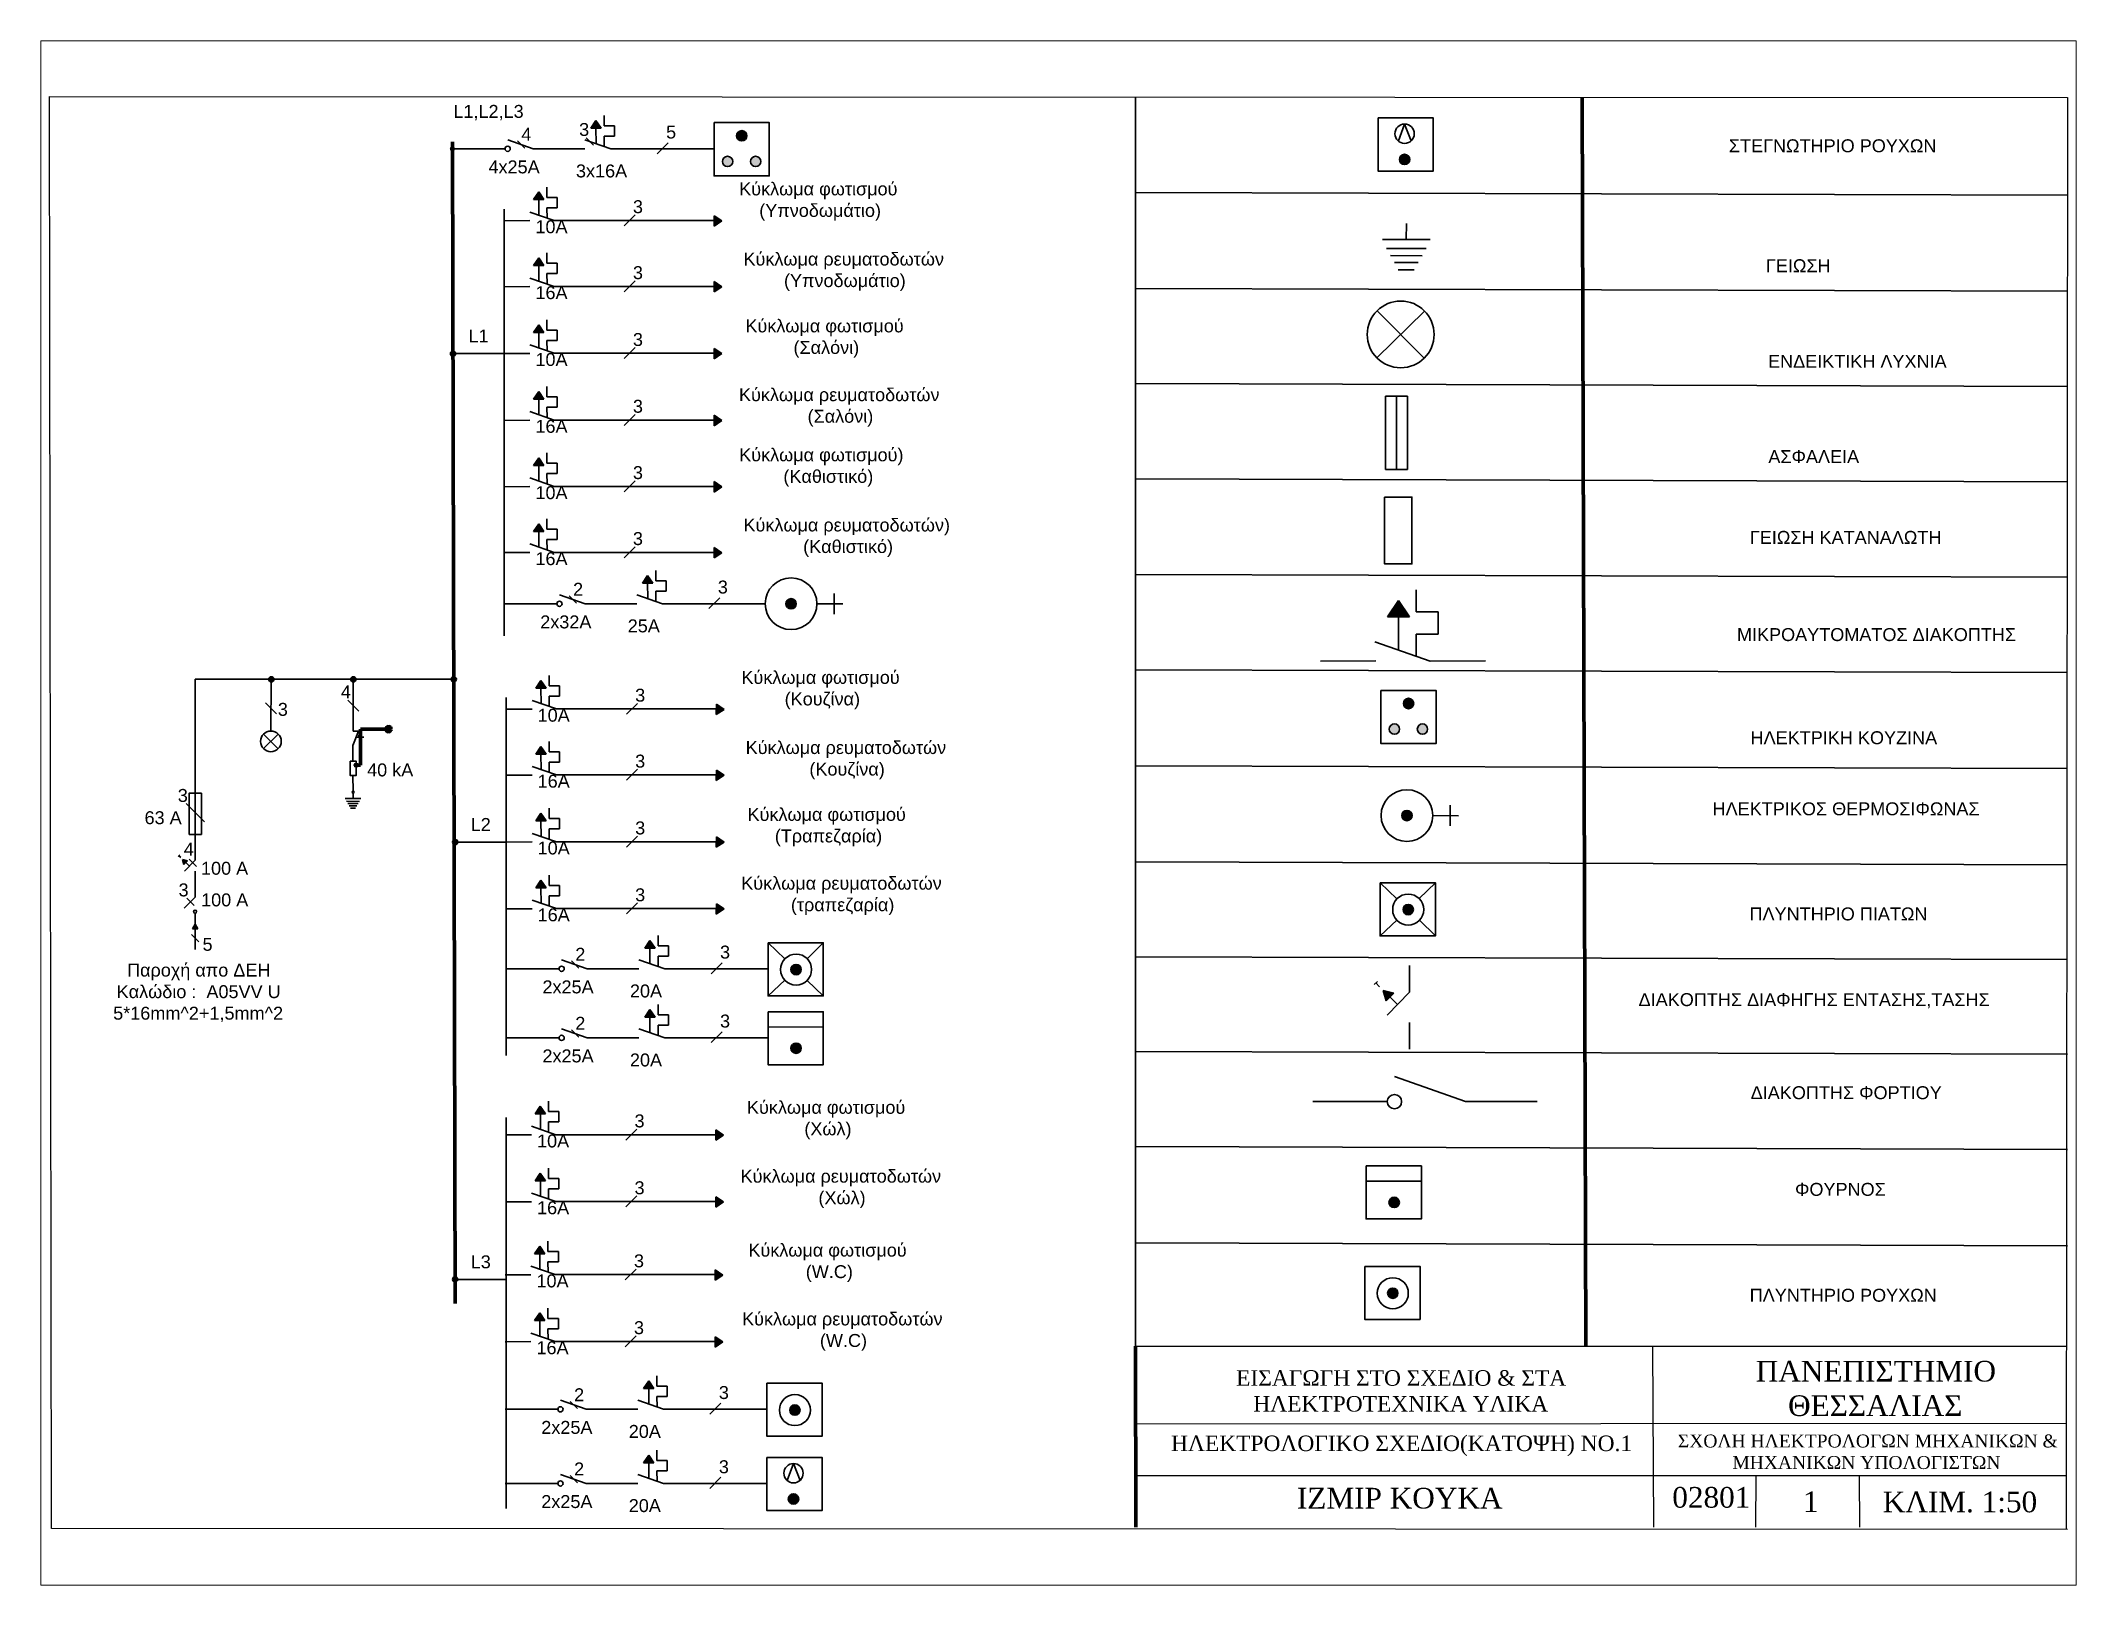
# Paper-space layout 'Layout2' of a CAD drawing. Header units: millimetres. Extents: x 26 to 231, y 20 to 176.
# The model-space entities are those that its viewports show. They can reach past a viewport. Long polylines and large blocks are cut down to what shows.
import ezdxf

# ---------------------------------------------------------------- set-up
doc = ezdxf.new("R2010")
doc.units = ezdxf.units.MM
doc.linetypes.add('HIDDEN2', pattern=[4.7625, 3.175, -1.5875])
doc.layers.add('fotistika kuzinas', color=250, linetype='Continuous', lineweight=35)
doc.layers.add('paroxh', color=7, linetype='Continuous')
doc.styles.get("Standard").update_dxf_attribs({"font": 'arial.ttf'})
pattern_1 = [(0, (0, 21.232), (0, 6.985), [5.08, -1.905]), (90, (0, 21.232), (-6.985, 4e-16), [5.08, -1.905])]
pattern_2 = [(0, (0, 0), (0, 6.985), [5.08, -1.905]), (90, (0, 0), (-6.985, 4e-16), [5.08, -1.905])]

psp = doc.layouts.new('Layout2')

msp = doc.modelspace()

# ---------------------------------------------------------------- texts
at = {"attachment_point": 1}
for s, width, heights, insert, char_height in [('\\pi14.78774;{\\fTimes New Roman|b0|i0|c161|p18;ΕΙΣΑΓΩΓΗ ΣΤΟ ΣΧΕΔΙΟ & ΣΤΑ\\P\\pi18.11001;ΗΛΕΚΤΡΟΤΕΧΝΙΚΑ ΥΛΙΚΑ}', 91.8531, [14.79], (234.37, 40.82), 3), ('\\pi17.0442,t201.0442;{\\fTimes New Roman|b0|i0|c161|p18;ΠΑΝΕΠΙΣΤΗΜΙΟ \\P\\pi23.29511,t207.29511;ΘΕΣΣΑΛΙΑΣ}', 79.1843, [13.65], (332.63, 42.63), 4), ('\\pi2.36753;{\\fTimes New Roman|b0|i0|c161|p18;ΗΛΕΚΤΡΟΛΟΓΙΚΟ ΣΧΕΔΙΟ(ΚΑΤΟΨΗ) ΝΟ.1}', 91.309, [0], (234.2, 28.18), 3), ('\\pi2.53899;{\\fTimes New Roman|b0|i0|c161|p18;ΣΧΟΛΗ ΗΛΕΚΤΡΟΛΟΓΩΝ ΜΗΧΑΝΙΚΩΝ &\\P\\pi13.08423;ΜΗΧΑΝΙΚΩΝ ΥΠΟΛΟΓΙΣΤΩΝ}', 76.7434, [0], (332.07, 28.38), 2.5), ('\\pi28.09429;{\\fTimes New Roman|b0|i0|c161|p18;ΙΖΜΙΡ ΚΟΥΚΑ}', 94.8562, [0], (232.82, 18.07), 4), ('\\pi2.97843;{\\fTimes New Roman|b0|i0|c0|p18;02801}', 19.7882, [0], (330.55, 18.23), 4), ('\\pi9.25605;{\\fTimes New Roman|b0|i0|c0|p18;1}', 20.0521, [0], (349.56, 17.39), 4), ('\\pi4.21451;{\\fTimes New Roman|b0|i0|c161|p18;ΚΛΙΜ. 1\\fTimes New Roman|b0|i0|c0|p18;:50}', 37.3403, [0], (370.01, 17.34), 4)]:
    msp.add_mtext_dynamic_manual_height_columns(s, width=width, gutter_width=12.5, heights=heights, dxfattribs=dict(at, insert=insert, char_height=char_height))
at = {"layer": 'paroxh', "color": 18, "linetype": 'Continuous', "lineweight": 35, "true_color": 0x000000, "char_height": 2.5, "attachment_point": 1}
for s, width, insert in [('L1,L2,L3', 9.5969, (97.75, 285.56)), ('4', 3.4136, (110.89, 281.13)), ('3', 2.0432, (122.07, 282.06)), ('5', 11.3451, (138.89, 281.56)), ('4x25A', 8.0836, (104.54, 274.82)), ('3x16A', 12.4244, (121.46, 274.04)), ('Κύκλωμα φωτισμού\\P\\pi3.88443;(Υπνοδωμάτιο)', 30.9851, (153.03, 270.57)), ('3', 4.5268, (132.48, 267.13)), ('10A', 2.2476, (113.62, 263.25)), ('Κύκλωμα ρευματοδωτών\\P\\pi7.83842;(Υπνοδωμάτιο)', 38.8931, (153.86, 257)), ('3', 4.5268, (132.48, 254.37)), ('16A', 2.2476, (113.62, 250.5)), ('Κύκλωμα φωτισμού\\P\\pi9.30394;(Σαλόνι)', 30.9851, (154.23, 244.07)), ('L1', 4.3685, (100.67, 242.11)), ('3', 4.5268, (132.48, 241.44)), ('10A', 2.2476, (113.62, 237.57)), ('3', 4.5268, (132.48, 228.52)), ('Κύκλωμα ρευματοδωτών\\P\\pi13.25793;(Σαλόνι)', 38.8931, (153, 230.76)), ('16A', 2.2476, (113.62, 224.64)), ('Κύκλωμα φωτισμού)\\P\\pi8.54979;(Καθιστικό)', 34.1545, (153.03, 219.13)), ('3', 4.5268, (132.48, 215.69)), ('10A', 2.2476, (113.62, 211.81)), ('Κύκλωμα ρευματοδωτών)\\P\\pi11.54462;(Καθιστικό)', 40.1441, (153.86, 205.56)), ('3', 4.5268, (132.48, 202.93)), ('16A', 2.2476, (113.62, 199.05)), ('2', 3.4136, (120.9, 193.12)), ('3', 11.3451, (148.9, 193.56)), ('2x32A', 8.0836, (114.55, 186.81)), ('25A', 12.4244, (131.47, 186.04)), ('4', 4.2736, (75.99, 173.29)), ('Κύκλωμα φωτισμού\\P\\pi8.36687;(Κουζίνα)', 30.9851, (153.46, 176.08)), ('3', 6.3236, (63.79, 169.9)), ('3', 4.5268, (132.91, 172.64)), ('10A', 2.2476, (114.04, 168.76)), ('Κύκλωμα ρευματοδωτών\\P\\pi12.32086;(Κουζίνα)', 38.8931, (154.29, 162.51)), ('40 kA', 9.4661, (81.06, 158.18)), ('3', 4.5268, (132.91, 159.89)), ('16A', 2.2476, (114.04, 156.01)), ('3', 1.7779, (44.44, 153.25)), ('Κύκλωμα φωτισμού\\P\\pi5.27512;(Τραπεζαρία)', 30.9851, (154.65, 149.58)), ('63 A', 7.7376, (38.01, 148.94)), ('L2', 4.3685, (101.1, 147.63)), ('3', 4.5268, (132.91, 146.96)), ('4', 1.2225, (45.59, 142.84)), ('10A', 2.2476, (114.04, 143.08)), ('100 A', 10.8119, (48.93, 139.16)), ('3', 3.4885, (44.59, 134.97)), ('3', 4.5268, (132.91, 134.03)), ('Κύκλωμα ρευματοδωτών\\P\\pi9.60598;(τραπεζαρία)', 38.8931, (153.43, 136.27)), ('100 A', 10.8119, (48.95, 133.04)), ('16A', 2.2476, (114.04, 130.15)), ('5', 4.2783, (49.23, 124.45)), ('2', 3.4136, (121.33, 122.52)), ('3', 11.3451, (149.33, 122.95)), ('\\pi8.56178;Παροχή απο ΔΕΗ\\P\\pi6.55547;Καλώδιο :  A05VV U\\P\\pi5.87675;5*16mm^ 2+1,5mm^ 2', 44.3047, (26.06, 119.46)), ('2x25A', 8.0836, (114.98, 116.21)), ('20A', 12.4244, (131.9, 115.43)), ('2', 3.4136, (121.33, 109.17)), ('3', 11.3451, (149.33, 109.61)), ('2x25A', 8.0836, (114.98, 102.86)), ('20A', 12.4244, (131.9, 102.08)), ('Κύκλωμα φωτισμού\\P\\pi11.09709;(Χώλ)', 30.9851, (154.54, 92.92)), ('3', 4.5268, (132.79, 90.29)), ('10A', 2.2476, (113.93, 86.41)), ('Κύκλωμα ρευματοδωτών\\P\\pi15.05107;(Χώλ)', 38.8931, (153.31, 79.6)), ('3', 4.5268, (132.79, 77.36)), ('16A', 2.2476, (113.93, 73.49)), ('L3', 4.3685, (101.1, 63.03)), ('3', 4.5268, (132.68, 63.22)), ('Κύκλωμα φωτισμού\\P\\pi11.10391;(W.C)', 30.9851, (154.81, 65.3)), ('10A', 2.2476, (113.82, 59.34)), ('Κύκλωμα ρευματοδωτών\\P\\pi15.05789;(W.C)', 38.8931, (153.59, 51.99)), ('3', 4.5268, (132.68, 50.3)), ('16A', 2.2476, (113.82, 46.42)), ('2', 3.4136, (121.1, 37.32)), ('3', 11.3451, (149.1, 37.75)), ('2x25A', 8.0836, (114.75, 31.01)), ('20A', 12.4244, (131.67, 30.23)), ('2', 3.4136, (121.1, 22.97)), ('3', 11.3451, (149.1, 23.4)), ('2x25A', 8.0836, (114.75, 16.66)), ('20A', 12.4244, (131.67, 15.88))]:
    msp.add_mtext_dynamic_manual_height_columns(s, width=width, gutter_width=12.5, heights=[0], dxfattribs=dict(at, insert=insert))
at = {"layer": 'paroxh', "linetype": 'Continuous', "lineweight": 70, "char_height": 2.5, "attachment_point": 1}
for s, width, insert in [('ΣΤΕΓΝΩΤΗΡΙΟ ΡΟΥΧΩΝ', 74.8253, (344.47, 278.91)), ('ΦΟΥΡΝΟΣ', 54.1313, (357.27, 77.05)), ('ΠΛΥΝΤΗΡΙΟ ΡΟΥΧΩΝ', 69.0921, (348.5, 56.57))]:
    msp.add_mtext_dynamic_manual_height_columns(s, width=width, gutter_width=12.5, heights=[0], dxfattribs=dict(at, insert=insert))
at = {"layer": 'paroxh', "linetype": 'Continuous', "lineweight": 35, "char_height": 2.5, "attachment_point": 1}
for s, width, insert in [('ΓΕΙΩΣΗ', 58.3134, (351.64, 255.71)), ('ΕΝΔΕΙΚΤΙΚΗ ΛΥΧΝΙΑ', 38.0157, (352.05, 237.22)), ('ΑΣΦΑΛΕΙΑ', 34.1227, (352.11, 218.79))]:
    msp.add_mtext_dynamic_manual_height_columns(s, width=width, gutter_width=12.5, heights=[0], dxfattribs=dict(at, insert=insert))
at = {"layer": 'paroxh', "color": 1, "linetype": 'Continuous', "lineweight": 70, "char_height": 2.5, "attachment_point": 1}
for s, width, insert in [('{\\C256;ΓEIΩΣΗ ΚΑΤΑΝΑΛΩΤΗ}', 38.3756, (348.53, 203.16)), ('{\\C256;ΜΙΚΡΟΑΥΤΟΜΑΤΟΣ ΔΙΑΚΟΠΤΗΣ}', 55.3349, (346.04, 184.36)), ('{\\C256;ΗΛΕΚΤΡΙΚΗ ΚΟΥΖΙΝΑ}', 52.8031, (348.67, 164.41)), ('{\\C256;ΗΛΕΚΤΡΙΚΟΣ ΘΕΡΜΟΣΙΦΩΝΑΣ}', 57.9535, (341.32, 150.66)), ('{\\C256;ΠΛΥΝΤΗΡΙΟ ΠΙΑΤΩΝ}', 49.628, (348.46, 130.33)), ('{\\C256;ΔΙΑΚΟΠΤΗΣ ΔΙΑΦΗΓΗΣ ΕΝΤΑΣΗΣ,ΤΑΣΗΣ}', 70.3775, (327.01, 113.75)), ('{\\C256;ΔΙΑΚΟΠΤΗΣ ΦΟΡΤΙΟΥ}', 68.7726, (348.69, 95.75))]:
    msp.add_mtext_dynamic_manual_height_columns(s, width=width, gutter_width=12.5, heights=[0], dxfattribs=dict(at, insert=insert))

# ---------------------------------------------------------------- hatches: boundary and pattern name
at = {"layer": 'fotistika kuzinas', "linetype": 'Continuous', "lineweight": 35, "true_color": 0x000000}
h = msp.add_hatch(dxfattribs=at)
h.set_pattern_fill('ANGLE', color=18)
h.set_pattern_definition([(0, (30.014, 10.761), (0, 6.985), [5.08, -1.905]), (90, (30.014, 10.761), (-6.985, 4e-16), [5.08, -1.905])])
h.paths.add_polyline_path([(245.51, 254.87, 0.414214), (245.01, 254.37, 0.414214), (245.51, 253.87)])
h.paths.add_polyline_path([(245.51, 254.87), (245.51, 254.37), (246.01, 254.37, 0.414214)])
h.paths.add_polyline_path([(246.01, 254.37), (245.51, 254.37), (245.51, 253.87, 0.414214)])
h = msp.add_hatch(dxfattribs=at)
h.set_pattern_fill('ANGLE', color=18)
h.set_pattern_definition(pattern_2)
h.paths.add_polyline_path([(245.01, 254.37), (246.01, 254.37, 1)])
h.paths.add_polyline_path([(245.51, 254.37), (245.01, 254.37, 0.414214), (245.51, 253.87)])
h.paths.add_polyline_path([(246.01, 254.37), (245.51, 254.37), (245.51, 253.87, 0.414214)])
h = msp.add_hatch(dxfattribs=at)
h.set_pattern_fill('ANGLE', color=18)
h.set_pattern_definition([(0, (63.7745, 2.689), (0, 6.985), [5.08, -1.905]), (90, (63.7745, 2.689), (-6.985, 4e-16), [5.08, -1.905])])
h.paths.add_polyline_path([(279.27, 246.8, 0.414214), (278.77, 246.3, 0.414214), (279.27, 245.8)])
h.paths.add_polyline_path([(279.27, 246.8), (279.27, 246.3), (279.77, 246.3, 0.414214)])
h.paths.add_polyline_path([(279.77, 246.3), (279.27, 246.3), (279.27, 245.8, 0.414214)])
h = msp.add_hatch(dxfattribs=at)
h.set_pattern_fill('ANGLE', color=18)
h.set_pattern_definition(pattern_1)
h.paths.add_polyline_path([(216, 243.61), (215.5, 243.61), (215.5, 244.11, 0.414214), (215, 243.61, 1)])
h.paths.add_polyline_path([(215.5, 244.11), (215.5, 243.61), (216, 243.61, 0.414214)], flags=17)
h = msp.add_hatch(dxfattribs=at)
h.set_pattern_fill('ANGLE', color=18)
h.set_pattern_definition(pattern_1)
h.paths.add_polyline_path([(216, 243.61), (215.5, 243.61), (215.5, 244.11, 0.414214), (215, 243.61, 1)])
h.paths.add_polyline_path([(215.5, 244.11), (215.5, 243.61), (216, 243.61, 0.414214)], flags=17)
h = msp.add_hatch(dxfattribs=at)
h.set_pattern_fill('ANGLE', color=18)
h.set_pattern_definition(pattern_2)
h.paths.add_polyline_path([(215.5, 244.11, 0.414214), (215, 243.61, 0.414214), (215.5, 243.11)])
h.paths.add_polyline_path([(215.5, 244.11), (215.5, 243.61), (216, 243.61, 0.414214)])
h.paths.add_polyline_path([(216, 243.61), (215.5, 243.61), (215.5, 243.11, 0.414214)])
h = msp.add_hatch(dxfattribs=at)
h.set_pattern_fill('ANGLE', color=18)
h.set_pattern_definition([(0, (63.7745, -8.844), (0, 6.985), [5.08, -1.905]), (90, (63.7745, -8.844), (-6.985, 4e-16), [5.08, -1.905])])
h.paths.add_polyline_path([(279.27, 235.26, 0.414214), (278.77, 234.76, 0.414214), (279.27, 234.26)])
h.paths.add_polyline_path([(279.27, 235.26), (279.27, 234.76), (279.77, 234.76, 0.414214)])
h.paths.add_polyline_path([(279.77, 234.76), (279.27, 234.76), (279.27, 234.26, 0.414214)])
h = msp.add_hatch(dxfattribs=at)
h.set_pattern_fill('ANGLE', color=18)
h.set_pattern_definition([(0, (63.7745, -20.9464), (0, 6.985), [5.08, -1.905]), (90, (63.7745, -20.9464), (-6.985, 4e-16), [5.08, -1.905])])
h.paths.add_polyline_path([(279.27, 223.16, 0.414214), (278.77, 222.66, 0.414214), (279.27, 222.16)])
h.paths.add_polyline_path([(279.27, 223.16), (279.27, 222.66), (279.77, 222.66, 0.414214)])
h.paths.add_polyline_path([(279.77, 222.66), (279.27, 222.66), (279.27, 222.16, 0.414214)])
h = msp.add_hatch(dxfattribs=at)
h.set_pattern_fill('ANGLE', color=18)
h.set_pattern_definition([(0, (22.4925, -39.87), (0, 6.985), [5.08, -1.905]), (90, (22.4925, -39.87), (-6.985, 4e-16), [5.08, -1.905])])
h.paths.add_polyline_path([(237.99, 204.24, 0.414214), (237.49, 203.74, 0.414214), (237.99, 203.24)])
h.paths.add_polyline_path([(237.99, 204.24), (237.99, 203.74), (238.49, 203.74, 0.414214)])
h.paths.add_polyline_path([(238.49, 203.74), (237.99, 203.74), (237.99, 203.24, 0.414214)])
h = msp.add_hatch(dxfattribs=at)
h.set_pattern_fill('ANGLE', color=18)
h.set_pattern_definition([(0, (35.024, -39.87), (0, 6.985), [5.08, -1.905]), (90, (35.024, -39.87), (-6.985, 4e-16), [5.08, -1.905])])
h.paths.add_polyline_path([(250.52, 204.24, 0.414214), (250.02, 203.74, 0.414214), (250.52, 203.24)])
h.paths.add_polyline_path([(250.52, 204.24), (250.52, 203.74), (251.02, 203.74, 0.414214)])
h.paths.add_polyline_path([(251.02, 203.74), (250.52, 203.74), (250.52, 203.24, 0.414214)])
h = msp.add_hatch(dxfattribs=at)
h.set_pattern_fill('ANGLE', color=18)
h.set_pattern_definition([(0, (54.103, -39.87), (0, 6.985), [5.08, -1.905]), (90, (54.103, -39.87), (-6.985, 4e-16), [5.08, -1.905])])
h.paths.add_polyline_path([(269.6, 204.24, 0.414214), (269.1, 203.74, 0.414214), (269.6, 203.24)])
h.paths.add_polyline_path([(269.6, 204.24), (269.6, 203.74), (270.1, 203.74, 0.414214)])
h.paths.add_polyline_path([(270.1, 203.74), (269.6, 203.74), (269.6, 203.24, 0.414214)])
at = {"layer": 'paroxh', "linetype": 'Continuous', "lineweight": 35, "true_color": 0x000000}
h = msp.add_hatch(color=18, dxfattribs=at)
h.dxf.hatch_style = 1
h.paths.add_polyline_path([(125.32, 282.55), (124.32, 281.07), (126.32, 281.07)])
h = msp.add_hatch(color=18, dxfattribs=at)
h.dxf.hatch_style = 1
h.paths.add_polyline_path([(152.52, 279.59, 1), (154.52, 279.59, 1)])
h = msp.add_hatch(color=18, dxfattribs=at)
h.dxf.hatch_style = 1
h.paths.add_polyline_path([(97.55, 277.57, 0.413117), (97.05, 277.07), (97.55, 277.07)])
h.paths.add_polyline_path([(97.55, 277.57), (97.55, 277.07), (97.55, 276.57, 0.413128), (98.05, 277.07, 0.4153)])
h.paths.add_polyline_path([(97.55, 277.07), (97.05, 277.07, 0.415311), (97.55, 276.57)])
h = msp.add_hatch(color=18, dxfattribs=at)
h.dxf.hatch_style = 1
h.paths.add_polyline_path([(151.8, 274.63, 1), (149.8, 274.63, 1)])
h.paths.add_polyline_path([(157.22, 274.63, 1), (155.22, 274.63, 1)])
h = msp.add_hatch(color=18, dxfattribs=at)
h.dxf.hatch_style = 1
h.paths.add_polyline_path([(280.75, 275.01, 1), (282.75, 275.01, 1)])
h = msp.add_hatch(dxfattribs=at)
h.set_pattern_fill('ANGLE', color=18)
h.set_pattern_definition([(0, (0.002, 27.302), (0, 6.985), [5.08, -1.905]), (90, (0.002, 27.302), (-6.985, 4e-16), [5.08, -1.905])])
h.paths.add_polyline_path([(206.09, 274.41, 1), (204.09, 274.41, 1)])
h = msp.add_hatch(color=18, dxfattribs=at)
h.dxf.hatch_style = 1
h.paths.add_polyline_path([(114.25, 268.72), (113.26, 267.24), (115.26, 267.24)])
h = msp.add_hatch(color=18, dxfattribs=at)
h.dxf.hatch_style = 1
h.paths.add_polyline_path([(149.67, 263.13), (148.2, 264.13), (148.19, 262.13)])
h = msp.add_hatch(color=18, dxfattribs=at)
h.dxf.hatch_style = 1
h.paths.add_polyline_path([(114.25, 255.97), (113.26, 254.49), (115.26, 254.49)])
h = msp.add_hatch(color=18, dxfattribs=at)
h.dxf.hatch_style = 1
h.paths.add_polyline_path([(149.67, 250.38), (148.2, 251.38), (148.19, 249.38)])
h = msp.add_hatch(color=18, dxfattribs=at)
h.dxf.hatch_style = 1
h.paths.add_polyline_path([(114.25, 243.04), (113.26, 241.56), (115.26, 241.56)])
h = msp.add_hatch(dxfattribs=at)
h.set_pattern_fill('ANGLE', color=18)
h.set_pattern_definition([(0, (-2.723, -4.952), (0, 6.985), [5.08, -1.905]), (90, (-2.723, -4.952), (-6.985, 4e-16), [5.08, -1.905])])
h.paths.add_polyline_path([(203.37, 242.16, 1), (201.37, 242.16, 1)])
h = msp.add_hatch(dxfattribs=at)
h.set_pattern_fill('ANGLE', color=18)
h.set_pattern_definition([(0, (2.6985, -4.952), (0, 6.985), [5.08, -1.905]), (90, (2.6985, -4.952), (-6.985, 4e-16), [5.08, -1.905])])
h.paths.add_polyline_path([(208.79, 242.16, 1), (206.79, 242.16, 1)])
h = msp.add_hatch(color=18, dxfattribs=at)
h.dxf.hatch_style = 1
h.paths.add_polyline_path([(97.67, 237.97, 0.413117), (97.17, 237.47), (97.67, 237.47)])
h.paths.add_polyline_path([(97.67, 237.97), (97.67, 237.47), (97.67, 236.97, 0.413128), (98.17, 237.47, 0.4153)])
h.paths.add_polyline_path([(97.67, 237.47), (97.17, 237.47, 0.415311), (97.67, 236.97)])
h = msp.add_hatch(color=18, dxfattribs=at)
h.dxf.hatch_style = 1
h.paths.add_polyline_path([(149.67, 237.45), (148.2, 238.45), (148.19, 236.45)])
h = msp.add_hatch(color=18, dxfattribs=at)
h.dxf.hatch_style = 1
h.paths.add_polyline_path([(114.25, 230.11), (113.26, 228.63), (115.26, 228.63)])
h = msp.add_hatch(color=18, dxfattribs=at)
h.dxf.hatch_style = 1
h.paths.add_polyline_path([(149.67, 224.52), (148.2, 225.52), (148.19, 223.52)])
h = msp.add_hatch(color=18, dxfattribs=at)
h.dxf.hatch_style = 1
h.paths.add_polyline_path([(114.25, 217.28), (113.26, 215.8), (115.26, 215.8)])
h = msp.add_hatch(color=18, dxfattribs=at)
h.dxf.hatch_style = 1
h.paths.add_polyline_path([(149.67, 211.69), (148.2, 212.69), (148.19, 210.69)])
h = msp.add_hatch(color=18, dxfattribs=at)
h.dxf.hatch_style = 1
h.paths.add_polyline_path([(114.25, 204.53), (113.26, 203.05), (115.26, 203.05)])
h = msp.add_hatch(color=18, dxfattribs=at)
h.dxf.hatch_style = 1
h.paths.add_polyline_path([(149.67, 198.94), (148.2, 199.94), (148.19, 197.94)])
h = msp.add_hatch(color=18, dxfattribs=at)
h.dxf.hatch_style = 1
h.paths.add_polyline_path([(135.33, 194.55), (134.33, 193.07), (136.33, 193.07)])
h = msp.add_hatch(color=18, dxfattribs=at)
h.dxf.hatch_style = 1
h.paths.add_polyline_path([(164.07, 189.07, 1), (162.07, 189.07, 1)])
h = msp.add_hatch(color=18, dxfattribs=at)
h.dxf.hatch_style = 1
h.paths.add_polyline_path([(280.54, 189.73), (278.41, 186.56), (282.7, 186.56)])
h = msp.add_hatch(color=18, dxfattribs=at)
h.dxf.hatch_style = 1
h.paths.add_polyline_path([(62.52, 174.96, 0.413117), (62.03, 174.46), (62.53, 174.46)])
h.paths.add_polyline_path([(62.52, 174.96), (62.53, 174.46), (62.53, 173.96, 0.413128), (63.03, 174.46, 0.4153)])
h.paths.add_polyline_path([(62.53, 174.46), (62.03, 174.46, 0.415311), (62.53, 173.96)])
h = msp.add_hatch(color=18, dxfattribs=at)
h.dxf.hatch_style = 1
h.paths.add_polyline_path([(78.39, 174.96, 0.413117), (77.89, 174.46), (78.39, 174.46)])
h.paths.add_polyline_path([(78.39, 174.96), (78.39, 174.46), (78.39, 173.96, 0.413128), (78.89, 174.46, 0.4153)])
h.paths.add_polyline_path([(78.39, 174.46), (77.89, 174.46, 0.415311), (78.39, 173.96)])
h = msp.add_hatch(color=18, dxfattribs=at)
h.dxf.hatch_style = 1
h.paths.add_polyline_path([(97.82, 174.96, 0.413117), (97.32, 174.46), (97.82, 174.46)])
h.paths.add_polyline_path([(97.82, 174.96), (97.82, 174.46), (97.82, 173.96, 0.413128), (98.32, 174.46, 0.4153)])
h.paths.add_polyline_path([(97.82, 174.46), (97.32, 174.46, 0.415311), (97.82, 173.96)])
h = msp.add_hatch(color=18, dxfattribs=at)
h.dxf.hatch_style = 1
h.paths.add_polyline_path([(114.68, 174.24), (113.69, 172.76), (115.69, 172.76)])
h = msp.add_hatch(color=18, dxfattribs=at)
h.dxf.hatch_style = 1
h.paths.add_polyline_path([(150.1, 168.65), (148.62, 169.65), (148.61, 167.65)])
h = msp.add_hatch(color=18, dxfattribs=at)
h.dxf.hatch_style = 1
h.paths.add_polyline_path([(281.51, 169.78, 1), (283.51, 169.78, 1)])
h = msp.add_hatch(color=18, dxfattribs=at)
h.dxf.hatch_style = 1
h.paths.add_polyline_path([(280.78, 164.83, 1), (278.78, 164.83, 1)])
h.paths.add_polyline_path([(286.2, 164.83, 1), (284.2, 164.83, 1)])
at = {"layer": 'paroxh', "linetype": 'Continuous', "lineweight": 70}
h = msp.add_hatch(color=1, dxfattribs=at)
h.dxf.hatch_style = 1
h.paths.add_polyline_path([(84.71, 164.83, 1), (85.71, 164.83, 1)])
at = {"layer": 'paroxh', "linetype": 'Continuous', "lineweight": 35, "true_color": 0x000000}
h = msp.add_hatch(color=18, dxfattribs=at)
h.dxf.hatch_style = 1
h.paths.add_polyline_path([(114.68, 161.48), (113.69, 160), (115.69, 160)])
at = {"layer": 'paroxh', "linetype": 'Continuous', "lineweight": 70}
h = msp.add_hatch(color=1, dxfattribs=at)
h.dxf.hatch_style = 1
h.paths.add_polyline_path([(78.94, 158.07, 0.414214), (78.73, 157.86, 0.414214), (78.94, 157.65)])
h.paths.add_polyline_path([(79.15, 157.86), (78.94, 157.86), (78.94, 157.65, 0.414214)])
h.paths.add_polyline_path([(78.94, 158.07), (78.94, 157.86), (79.15, 157.86, 0.414214)])
at = {"layer": 'paroxh', "linetype": 'Continuous', "lineweight": 35, "true_color": 0x000000}
h = msp.add_hatch(color=18, dxfattribs=at)
h.dxf.hatch_style = 1
h.paths.add_polyline_path([(150.1, 155.89), (148.62, 156.89), (148.61, 154.89)])
h = msp.add_hatch(color=18, dxfattribs=at)
h.dxf.hatch_style = 1
h.paths.add_polyline_path([(114.68, 148.55), (113.69, 147.07), (115.69, 147.07)])
h = msp.add_hatch(color=18, dxfattribs=at)
h.dxf.hatch_style = 1
h.paths.add_polyline_path([(283.2, 148.11, 1), (281.2, 148.11, 1)])
h = msp.add_hatch(color=18, dxfattribs=at)
h.dxf.hatch_style = 1
h.paths.add_polyline_path([(98.09, 143.48, 0.413117), (97.6, 142.98), (98.1, 142.98)])
h.paths.add_polyline_path([(98.09, 143.48), (98.1, 142.98), (98.1, 142.48, 0.413128), (98.6, 142.98, 0.4153)])
h.paths.add_polyline_path([(98.1, 142.98), (97.6, 142.98, 0.415311), (98.1, 142.48)])
h = msp.add_hatch(color=18, dxfattribs=at)
h.dxf.hatch_style = 1
h.paths.add_polyline_path([(150.1, 142.96), (148.62, 143.96), (148.61, 141.96)])
h = msp.add_hatch(color=18, dxfattribs=at)
h.dxf.hatch_style = 1
h.paths.add_polyline_path([(46.34, 139.37), (45.36, 139.63), (45.63, 138.67)])
h = msp.add_hatch(color=18, dxfattribs=at)
h.dxf.hatch_style = 1
h.paths.add_polyline_path([(114.68, 135.63), (113.69, 134.15), (115.69, 134.15)])
h = msp.add_hatch(color=18, dxfattribs=at)
h.dxf.hatch_style = 1
h.paths.add_polyline_path([(150.1, 130.04), (148.62, 131.04), (148.61, 129.04)])
h = msp.add_hatch(color=18, dxfattribs=at)
h.dxf.hatch_style = 1
h.paths.add_polyline_path([(281.44, 129.92, 1), (283.44, 129.92, 1)])
h = msp.add_hatch(color=18, dxfattribs=at)
h.dxf.hatch_style = 1
h.paths.add_polyline_path([(48.31, 126.21), (47.79, 127.08), (47.31, 126.21)])
h = msp.add_hatch(color=18, dxfattribs=at)
h.dxf.hatch_style = 1
h.paths.add_polyline_path([(135.75, 123.94), (134.76, 122.46), (136.76, 122.46)])
h = msp.add_hatch(color=18, dxfattribs=at)
h.dxf.hatch_style = 1
h.paths.add_polyline_path([(163.04, 118.31, 1), (165.04, 118.31, 1)])
h = msp.add_hatch(color=18, dxfattribs=at)
h.dxf.hatch_style = 1
h.paths.add_polyline_path([(279.64, 113.75), (277.61, 114.28), (278.17, 112.29)])
h = msp.add_hatch(color=18, dxfattribs=at)
h.dxf.hatch_style = 1
h.paths.add_polyline_path([(135.75, 110.6), (134.76, 109.12), (136.76, 109.12)])
h = msp.add_hatch(color=18, dxfattribs=at)
h.dxf.hatch_style = 1
h.paths.add_polyline_path([(163.04, 103.1, 1), (165.04, 103.1, 1)])
h = msp.add_hatch(color=18, dxfattribs=at)
h.dxf.hatch_style = 1
h.paths.add_polyline_path([(114.56, 91.88), (113.57, 90.4), (115.57, 90.4)])
h = msp.add_hatch(color=18, dxfattribs=at)
h.dxf.hatch_style = 1
h.paths.add_polyline_path([(149.98, 86.29), (148.51, 87.29), (148.5, 85.29)])
h = msp.add_hatch(color=18, dxfattribs=at)
h.dxf.hatch_style = 1
h.paths.add_polyline_path([(114.56, 78.96), (113.57, 77.48), (115.57, 77.48)])
h = msp.add_hatch(color=18, dxfattribs=at)
h.dxf.hatch_style = 1
h.paths.add_polyline_path([(149.98, 73.37), (148.51, 74.37), (148.5, 72.37)])
h = msp.add_hatch(color=18, dxfattribs=at)
h.dxf.hatch_style = 1
h.paths.add_polyline_path([(278.73, 73.28, 1), (280.73, 73.28, 1)])
h = msp.add_hatch(color=18, dxfattribs=at)
h.dxf.hatch_style = 1
h.paths.add_polyline_path([(114.45, 64.81), (113.46, 63.33), (115.46, 63.33)])
h = msp.add_hatch(color=18, dxfattribs=at)
h.dxf.hatch_style = 1
h.paths.add_polyline_path([(149.87, 59.22), (148.4, 60.22), (148.39, 58.22)])
h = msp.add_hatch(color=18, dxfattribs=at)
h.dxf.hatch_style = 1
h.paths.add_polyline_path([(98.09, 58.88, 0.413117), (97.59, 58.38), (98.09, 58.38)])
h.paths.add_polyline_path([(98.09, 58.88), (98.09, 58.38), (98.09, 57.88, 0.413128), (98.59, 58.38, 0.4153)])
h.paths.add_polyline_path([(98.09, 58.38), (97.59, 58.38, 0.415311), (98.09, 57.88)])
h = msp.add_hatch(color=18, dxfattribs=at)
h.dxf.hatch_style = 1
h.paths.add_polyline_path([(278.47, 55.71, 1), (280.47, 55.71, 1)])
h = msp.add_hatch(color=18, dxfattribs=at)
h.dxf.hatch_style = 1
h.paths.add_polyline_path([(114.45, 51.89), (113.46, 50.41), (115.46, 50.41)])
h = msp.add_hatch(color=18, dxfattribs=at)
h.dxf.hatch_style = 1
h.paths.add_polyline_path([(149.87, 46.3), (148.4, 47.3), (148.39, 45.3)])
h = msp.add_hatch(color=18, dxfattribs=at)
h.dxf.hatch_style = 1
h.paths.add_polyline_path([(135.53, 38.75), (134.54, 37.27), (136.54, 37.27)])
h = msp.add_hatch(color=18, dxfattribs=at)
h.dxf.hatch_style = 1
h.paths.add_polyline_path([(162.81, 33.11, 1), (164.81, 33.11, 1)])
h = msp.add_hatch(color=18, dxfattribs=at)
h.dxf.hatch_style = 1
h.paths.add_polyline_path([(135.53, 24.39), (134.54, 22.91), (136.54, 22.91)])
h = msp.add_hatch(color=18, dxfattribs=at)
h.dxf.hatch_style = 1
h.paths.add_polyline_path([(162.54, 15.91, 1), (164.54, 15.91, 1)])

# ---------------------------------------------------------------- linework, layer by layer
for p, q in [((20, 10.2), (19.6, 287.2)), ((19.6, 287.2), (410, 287)), ((410, 287), (409.71, 10)), ((229.7, 45.44), (409.7, 45.44)), ((329.7, 45.44), (329.89, 10.44)), ((229.7, 30.44), (409.7, 30.55)), ((229.7, 20.44), (409.7, 20.43)), ((349.7, 20.44), (349.62, 10.44)), ((369.7, 20.44), (369.75, 10.44)), ((410, 10), (20, 10.2))]:
    msp.add_line(p, q)
at = {"lineweight": 70}
msp.add_line((229.7, 45.44), (229.74, 10.44), dxfattribs=at)
at = {"layer": 'paroxh', "color": 18, "linetype": 'Continuous', "lineweight": 35, "true_color": 0x000000}
for p, q in [((126.91, 281.51), (126.91, 283.51)), ((124.32, 281.07), (125.32, 282.55)), ((124.32, 281.07), (126.32, 281.07)), ((125.32, 282.55), (126.32, 281.07)), ((125.34, 278.07), (125.32, 281.07)), ((128.91, 281.51), (126.91, 281.51)), ((128.91, 279.51), (128.91, 281.51)), ((281.75, 281.87), (280.55, 278.61)), ((281.75, 281.87), (283.01, 278.61)), ((97.55, 277.07), (107.55, 277.07)), ((107.55, 277.07), (107.75, 277.07)), ((113.2, 277.07), (108.25, 278.83)), ((110.13, 278.61), (111.56, 277.21)), ((113.2, 277.07), (123.2, 277.07)), ((123.2, 278.83), (128.18, 277.07)), ((123.41, 279.21), (124.84, 277.8)), ((126.93, 277.51), (126.91, 279.51)), ((126.91, 279.51), (128.91, 279.51)), ((128.18, 277.07), (138.18, 277.07)), ((139.29, 278.26), (137.17, 276.13)), ((138.18, 277.07), (148.18, 277.07)), ((113.26, 267.24), (114.25, 268.72)), ((114.25, 268.72), (115.26, 267.24)), ((115.85, 267.68), (115.85, 269.68)), ((107.56, 182.84), (107.56, 265.4)), ((112.56, 264.84), (117.24, 263.22)), ((113.26, 267.24), (115.26, 267.24)), ((114.27, 264.24), (114.26, 267.24)), ((117.85, 267.68), (115.85, 267.68)), ((115.86, 263.68), (115.85, 265.68)), ((115.85, 265.68), (117.85, 265.68)), ((117.85, 265.68), (117.85, 267.68)), ((132.93, 264.3), (130.81, 262.18)), ((148.2, 264.13), (148.19, 262.13)), ((148.2, 264.13), (149.67, 263.13)), ((107.56, 263.16), (112.56, 263.19)), ((117.24, 263.22), (148.19, 263.22)), ((149.67, 263.13), (148.19, 262.13)), ((282.09, 262.6), (282.07, 259.52)), ((113.26, 254.49), (114.25, 255.97)), ((114.25, 255.97), (115.26, 254.49)), ((115.85, 254.93), (115.85, 256.93)), ((277.46, 259.52), (286.68, 259.52)), ((278.23, 257.8), (285.92, 257.76)), ((279, 256.42), (285.15, 256.38)), ((112.56, 252.08), (117.24, 250.46)), ((113.26, 254.49), (115.26, 254.49)), ((114.27, 251.49), (114.26, 254.49)), ((117.85, 254.93), (115.85, 254.93)), ((115.86, 250.93), (115.85, 252.93)), ((115.85, 252.93), (117.85, 252.93)), ((117.85, 252.93), (117.85, 254.93)), ((279.77, 255.05), (284.38, 255.05)), ((280.53, 253.65), (283.61, 253.65)), ((107.56, 250.4), (112.56, 250.43)), ((117.24, 250.46), (148.19, 250.46)), ((132.93, 251.54), (130.81, 249.42)), ((148.2, 251.38), (148.19, 249.38)), ((149.67, 250.38), (148.19, 249.38)), ((148.2, 251.38), (149.67, 250.38)), ((276.37, 236.65), (285.6, 245.68)), ((285.52, 236.57), (276.45, 245.76)), ((113.26, 241.56), (114.25, 243.04)), ((113.26, 241.56), (115.26, 241.56)), ((114.25, 243.04), (115.26, 241.56)), ((114.27, 238.56), (114.26, 241.56)), ((115.85, 242), (115.85, 244)), ((117.85, 242), (115.85, 242)), ((117.85, 240), (117.85, 242)), ((97.67, 237.47), (107.67, 237.47)), ((107.56, 237.47), (112.56, 237.5)), ((112.56, 239.15), (117.24, 237.53)), ((115.86, 238), (115.85, 240)), ((115.85, 240), (117.85, 240)), ((117.24, 237.53), (148.19, 237.53)), ((132.93, 238.61), (130.81, 236.49)), ((148.2, 238.45), (148.19, 236.45)), ((149.67, 237.45), (148.19, 236.45)), ((148.2, 238.45), (149.67, 237.45)), ((113.26, 228.63), (114.25, 230.11)), ((113.26, 228.63), (115.26, 228.63)), ((114.25, 230.11), (115.26, 228.63)), ((114.27, 225.63), (114.26, 228.63)), ((115.85, 229.07), (115.85, 231.07)), ((117.85, 229.07), (115.85, 229.07)), ((117.85, 227.07), (117.85, 229.07)), ((280.19, 229.22), (280.19, 215.06)), ((107.56, 224.55), (112.56, 224.58)), ((112.56, 226.23), (117.24, 224.61)), ((115.86, 225.07), (115.85, 227.07)), ((115.85, 227.07), (117.85, 227.07)), ((117.24, 224.61), (148.19, 224.61)), ((132.93, 225.69), (130.81, 223.57)), ((148.2, 225.52), (148.19, 223.52)), ((149.67, 224.52), (148.19, 223.52)), ((148.2, 225.52), (149.67, 224.52)), ((113.26, 215.8), (114.25, 217.28)), ((114.25, 217.28), (115.26, 215.8)), ((115.85, 216.24), (115.85, 218.24)), ((112.56, 213.4), (117.24, 211.78)), ((113.26, 215.8), (115.26, 215.8)), ((114.27, 212.8), (114.26, 215.8)), ((117.85, 216.24), (115.85, 216.24)), ((115.86, 212.24), (115.85, 214.24)), ((115.85, 214.24), (117.85, 214.24)), ((117.85, 214.24), (117.85, 216.24)), ((132.93, 212.86), (130.81, 210.74)), ((148.2, 212.69), (148.19, 210.69)), ((148.2, 212.69), (149.67, 211.69)), ((107.56, 211.72), (112.56, 211.75)), ((117.24, 211.78), (148.19, 211.78)), ((149.67, 211.69), (148.19, 210.69)), ((115.85, 203.49), (115.85, 205.49)), ((113.26, 203.05), (114.25, 204.53)), ((113.26, 203.05), (115.26, 203.05)), ((114.25, 204.53), (115.26, 203.05)), ((114.27, 200.05), (114.26, 203.05)), ((117.85, 203.49), (115.85, 203.49)), ((115.86, 199.49), (115.85, 201.49)), ((115.85, 201.49), (117.85, 201.49)), ((117.85, 201.49), (117.85, 203.49)), ((107.56, 198.96), (112.56, 198.99)), ((112.56, 200.64), (117.24, 199.02)), ((117.24, 199.02), (148.19, 199.02)), ((132.93, 200.1), (130.81, 197.98)), ((148.2, 199.94), (148.19, 197.94)), ((149.67, 198.94), (148.19, 197.94)), ((148.2, 199.94), (149.67, 198.94)), ((134.33, 193.07), (135.33, 194.55)), ((134.33, 193.07), (136.33, 193.07)), ((135.33, 194.55), (136.33, 193.07)), ((135.35, 190.07), (135.33, 193.07)), ((136.92, 193.51), (136.92, 195.51)), ((138.92, 193.51), (136.92, 193.51)), ((138.92, 191.51), (138.92, 193.51)), ((107.56, 189.07), (117.56, 189.07)), ((117.56, 189.07), (117.76, 189.07)), ((123.21, 189.07), (118.26, 190.82)), ((120.14, 190.61), (121.57, 189.2)), ((123.21, 189.07), (133.21, 189.07)), ((133.21, 190.82), (138.19, 189.07)), ((136.94, 189.51), (136.92, 191.51)), ((136.92, 191.51), (138.92, 191.51)), ((138.19, 189.07), (148.19, 189.07)), ((149.3, 190.25), (147.18, 188.13)), ((148.19, 189.07), (158.19, 189.07)), ((168.07, 189.07), (173.07, 189.03)), ((171.42, 187.04), (171.41, 191.04)), ((278.41, 186.56), (280.54, 189.73)), ((280.54, 189.73), (282.7, 186.56)), ((283.97, 187.5), (283.97, 191.79)), ((278.41, 186.56), (282.7, 186.56)), ((280.59, 180.12), (280.56, 186.56)), ((288.26, 187.5), (283.97, 187.5)), ((288.26, 183.21), (288.26, 187.5)), ((276, 181.74), (286.69, 177.97)), ((284, 178.92), (283.97, 183.21)), ((283.97, 183.21), (288.26, 183.21)), ((265.46, 177.97), (276.19, 178.04)), ((286.69, 177.97), (297.41, 178.04)), ((97.82, 174.46), (47.82, 174.46)), ((47.82, 174.46), (47.82, 144.46)), ((62.53, 174.46), (62.45, 164.46)), ((78.39, 174.46), (78.39, 164.46)), ((113.69, 172.76), (114.68, 174.24)), ((114.68, 174.24), (115.69, 172.76)), ((116.28, 173.2), (116.28, 175.2)), ((61.42, 169.89), (63.55, 167.77)), ((77.34, 170.43), (79.44, 168.29)), ((107.99, 115.92), (107.99, 170.92)), ((112.98, 170.35), (117.67, 168.73)), ((113.69, 172.76), (115.69, 172.76)), ((114.7, 169.76), (114.69, 172.76)), ((118.28, 173.2), (116.28, 173.2)), ((116.29, 169.2), (116.28, 171.2)), ((116.28, 171.2), (118.28, 171.2)), ((118.28, 171.2), (118.28, 173.2)), ((133.36, 169.81), (131.23, 167.69)), ((148.62, 169.65), (148.61, 167.65)), ((148.62, 169.65), (150.1, 168.65)), ((107.99, 168.67), (112.98, 168.7)), ((117.67, 168.73), (148.62, 168.73)), ((150.1, 168.65), (148.61, 167.65)), ((61.02, 161.06), (63.88, 163.86)), ((63.86, 161.03), (61.05, 163.88)), ((79.39, 164.46), (78.33, 161.65)), ((78.33, 161.65), (78.33, 158.65)), ((78.39, 164.46), (79.39, 164.46)), ((78.93, 163.24), (79.43, 163.24)), ((79.43, 163.24), (79.43, 163.74)), ((79.43, 163.74), (79.93, 163.74)), ((79.93, 163.74), (79.93, 163.24)), ((79.93, 163.24), (80.43, 163.24)), ((113.69, 160), (114.68, 161.48)), ((114.68, 161.48), (115.69, 160)), ((116.28, 160.44), (116.28, 162.44)), ((112.98, 157.6), (117.67, 155.97)), ((113.69, 160), (115.69, 160)), ((114.7, 157), (114.69, 160)), ((118.28, 160.44), (116.28, 160.44)), ((116.29, 156.44), (116.28, 158.44)), ((116.28, 158.44), (118.28, 158.44)), ((118.28, 158.44), (118.28, 160.44)), ((78.33, 155.83), (78.35, 152.83)), ((107.99, 155.92), (112.98, 155.95)), ((117.67, 155.97), (148.62, 155.97)), ((133.36, 157.06), (131.23, 154.94)), ((148.62, 156.89), (148.61, 154.89)), ((150.1, 155.89), (148.61, 154.89)), ((148.62, 156.89), (150.1, 155.89)), ((46.04, 150.41), (49.6, 146.9)), ((76.84, 151.43), (79.84, 151.43)), ((77.09, 150.87), (79.59, 150.85)), ((77.34, 150.42), (79.34, 150.41)), ((77.59, 149.97), (79.09, 149.97)), ((78.35, 152.43), (78.34, 151.43)), ((290.55, 146.09), (290.54, 150.09)), ((77.84, 149.52), (78.84, 149.52)), ((113.69, 147.07), (114.68, 148.55)), ((113.69, 147.07), (115.69, 147.07)), ((114.68, 148.55), (115.69, 147.07)), ((114.7, 144.07), (114.69, 147.07)), ((116.28, 147.51), (116.28, 149.51)), ((118.28, 147.51), (116.28, 147.51)), ((118.28, 145.51), (118.28, 147.51)), ((287.2, 148.11), (292.2, 148.07)), ((47.82, 144.46), (47.82, 139.46)), ((98.1, 142.98), (108.1, 142.98)), ((107.99, 142.98), (112.98, 143.01)), ((112.98, 144.66), (117.67, 143.04)), ((116.29, 143.51), (116.28, 145.51)), ((116.28, 145.51), (118.28, 145.51)), ((117.67, 143.04), (148.62, 143.04)), ((133.36, 144.13), (131.23, 142.01)), ((148.62, 143.96), (148.61, 141.96)), ((150.1, 142.96), (148.61, 141.96)), ((148.62, 143.96), (150.1, 142.96)), ((44.53, 140.19), (44.81, 140.48)), ((45.02, 139.98), (44.67, 140.33)), ((45.63, 138.67), (45.36, 139.63)), ((45.36, 139.63), (46.34, 139.37)), ((45.63, 138.67), (46.34, 139.37)), ((47.82, 139.46), (45.72, 137.32)), ((46.69, 138.31), (45.99, 139.02)), ((46.62, 139.67), (48.04, 138.25)), ((47.82, 137.32), (47.79, 132.32)), ((113.69, 134.15), (114.68, 135.63)), ((113.69, 134.15), (115.69, 134.15)), ((114.68, 135.63), (115.69, 134.15)), ((114.7, 131.15), (114.69, 134.15)), ((116.28, 134.59), (116.28, 136.59)), ((118.28, 134.59), (116.28, 134.59)), ((118.28, 132.59), (118.28, 134.59)), ((277.02, 135.12), (280.27, 132)), ((287.7, 135.12), (284.57, 132.03)), ((47.79, 132.32), (45.67, 130.2)), ((46.2, 132.14), (47.62, 130.73)), ((107.99, 130.06), (112.98, 130.09)), ((112.98, 131.74), (117.67, 130.12)), ((116.29, 130.59), (116.28, 132.59)), ((116.28, 132.59), (118.28, 132.59)), ((117.67, 130.12), (148.62, 130.12)), ((133.36, 131.2), (131.23, 129.08)), ((148.62, 131.04), (148.61, 129.04)), ((150.1, 130.04), (148.61, 129.04)), ((148.62, 131.04), (150.1, 130.04)), ((47.31, 126.21), (47.79, 127.08)), ((47.31, 126.21), (48.31, 126.21)), ((47.79, 129.22), (47.79, 122.22)), ((47.79, 127.08), (48.31, 126.21)), ((277.02, 124.84), (280.25, 127.87)), ((284.6, 127.84), (287.7, 124.84)), ((47.09, 125.12), (48.5, 123.7)), ((134.76, 122.46), (135.75, 123.94)), ((134.76, 122.46), (136.76, 122.46)), ((135.75, 123.94), (136.76, 122.46)), ((135.78, 119.46), (135.76, 122.46)), ((137.35, 122.9), (137.35, 124.9)), ((139.35, 122.9), (137.35, 122.9)), ((139.35, 120.9), (139.35, 122.9)), ((158.62, 123.51), (161.87, 120.39)), ((169.3, 123.51), (166.17, 120.42)), ((107.99, 118.46), (117.99, 118.46)), ((117.99, 118.46), (118.19, 118.46)), ((123.64, 118.46), (118.69, 120.22)), ((120.57, 120), (121.99, 118.59)), ((123.64, 118.46), (133.64, 118.46)), ((133.64, 120.22), (138.62, 118.46)), ((137.37, 118.9), (137.35, 120.9)), ((137.35, 120.9), (139.35, 120.9)), ((138.62, 118.46), (148.62, 118.46)), ((149.73, 119.65), (147.61, 117.52)), ((148.62, 118.46), (158.62, 118.46)), ((282.7, 119.1), (282.7, 113.93)), ((107.99, 115.92), (107.99, 101.67)), ((158.62, 113.23), (161.85, 116.26)), ((166.2, 116.23), (169.3, 113.23)), ((275.89, 115.45), (276.48, 116.03)), ((276.91, 115), (276.19, 115.74)), ((278.17, 112.29), (277.61, 114.28)), ((277.61, 114.28), (279.64, 113.75)), ((134.76, 109.12), (135.75, 110.6)), ((135.75, 110.6), (136.76, 109.12)), ((137.35, 109.56), (137.35, 111.56)), ((278.17, 112.29), (279.64, 113.75)), ((282.7, 113.93), (278.35, 109.5)), ((280.37, 111.55), (278.9, 113.02)), ((123.64, 105.11), (118.69, 106.87)), ((120.57, 106.65), (121.99, 105.25)), ((133.64, 106.87), (138.62, 105.11)), ((134.76, 109.12), (136.76, 109.12)), ((135.78, 106.12), (135.76, 109.12)), ((139.35, 109.56), (137.35, 109.56)), ((137.37, 105.56), (137.35, 107.56)), ((137.35, 107.56), (139.35, 107.56)), ((139.35, 107.56), (139.35, 109.56)), ((158.62, 107.23), (169.3, 107.18)), ((282.7, 108.07), (282.7, 102.9)), ((107.99, 105.11), (117.99, 105.11)), ((117.99, 105.11), (118.19, 105.11)), ((123.64, 105.11), (133.64, 105.11)), ((138.62, 105.11), (148.62, 105.11)), ((149.73, 106.3), (147.61, 104.18)), ((148.62, 105.11), (158.62, 105.11)), ((293.52, 92.77), (279.79, 97.65)), ((113.57, 90.4), (114.56, 91.88)), ((114.56, 91.88), (115.57, 90.4)), ((116.16, 90.84), (116.16, 92.84)), ((118.16, 90.84), (116.16, 90.84)), ((118.16, 88.84), (118.16, 90.84)), ((263.99, 92.77), (278.4, 92.77)), ((293.52, 92.77), (293.52, 92.77)), ((293.52, 92.77), (307.38, 92.77)), ((107.98, 31.32), (107.98, 89.73)), ((112.87, 88), (117.55, 86.37)), ((113.57, 90.4), (115.57, 90.4)), ((114.59, 87.4), (114.57, 90.4)), ((116.17, 86.84), (116.16, 88.84)), ((116.16, 88.84), (118.16, 88.84)), ((133.24, 87.46), (131.12, 85.34)), ((148.51, 87.29), (148.5, 85.29)), ((148.51, 87.29), (149.98, 86.29)), ((107.87, 86.32), (112.87, 86.35)), ((117.55, 86.37), (148.5, 86.37)), ((149.98, 86.29), (148.5, 85.29)), ((113.57, 77.48), (114.56, 78.96)), ((114.56, 78.96), (115.57, 77.48)), ((116.16, 77.92), (116.16, 79.92)), ((112.87, 75.07), (117.55, 73.45)), ((113.57, 77.48), (115.57, 77.48)), ((114.59, 74.48), (114.57, 77.48)), ((118.16, 77.92), (116.16, 77.92)), ((116.17, 73.92), (116.16, 75.92)), ((116.16, 75.92), (118.16, 75.92)), ((118.16, 75.92), (118.16, 77.92)), ((274.31, 77.41), (284.99, 77.36)), ((107.87, 73.39), (112.87, 73.42)), ((117.55, 73.45), (148.5, 73.45)), ((133.24, 74.53), (131.12, 72.41)), ((148.51, 74.37), (148.5, 72.37)), ((149.98, 73.37), (148.5, 72.37)), ((148.51, 74.37), (149.98, 73.37)), ((113.46, 63.33), (114.45, 64.81)), ((113.46, 63.33), (115.46, 63.33)), ((114.45, 64.81), (115.46, 63.33)), ((114.48, 60.33), (114.46, 63.33)), ((116.05, 63.77), (116.05, 65.77)), ((118.05, 63.77), (116.05, 63.77)), ((118.05, 61.77), (118.05, 63.77)), ((107.76, 59.25), (112.76, 59.28)), ((112.76, 60.93), (117.44, 59.31)), ((116.06, 59.77), (116.05, 61.77)), ((116.05, 61.77), (118.05, 61.77)), ((117.44, 59.31), (148.39, 59.31)), ((133.13, 60.39), (131.01, 58.27)), ((148.4, 60.22), (148.39, 58.22)), ((149.87, 59.22), (148.39, 58.22)), ((148.4, 60.22), (149.87, 59.22)), ((98.09, 58.38), (108.09, 58.38)), ((113.46, 50.41), (114.45, 51.89)), ((114.45, 51.89), (115.46, 50.41)), ((116.05, 50.85), (116.05, 52.85)), ((112.76, 48), (117.44, 46.38)), ((113.46, 50.41), (115.46, 50.41)), ((114.48, 47.41), (114.46, 50.41)), ((118.05, 50.85), (116.05, 50.85)), ((116.06, 46.85), (116.05, 48.85)), ((116.05, 48.85), (118.05, 48.85)), ((118.05, 48.85), (118.05, 50.85)), ((133.13, 47.47), (131.01, 45.34)), ((148.4, 47.3), (148.39, 45.3)), ((148.4, 47.3), (149.87, 46.3)), ((107.76, 46.32), (112.76, 46.35)), ((117.44, 46.38), (148.39, 46.38)), ((149.87, 46.3), (148.39, 45.3)), ((137.13, 37.71), (137.13, 39.71)), ((134.54, 37.27), (135.53, 38.75)), ((134.54, 37.27), (136.54, 37.27)), ((135.53, 38.75), (136.54, 37.27)), ((135.55, 34.27), (135.54, 37.27)), ((139.13, 37.71), (137.13, 37.71)), ((137.14, 33.71), (137.13, 35.71)), ((137.13, 35.71), (139.13, 35.71)), ((139.13, 35.71), (139.13, 37.71)), ((107.76, 33.26), (117.76, 33.26)), ((117.76, 33.26), (117.96, 33.26)), ((123.41, 33.26), (118.46, 35.02)), ((120.34, 34.8), (121.77, 33.4)), ((123.41, 33.26), (133.41, 33.26)), ((133.41, 35.02), (138.39, 33.26)), ((138.39, 33.26), (148.39, 33.26)), ((149.5, 34.45), (147.38, 32.33)), ((148.39, 33.26), (158.39, 33.26)), ((107.98, 31.32), (107.98, 14.06)), ((134.54, 22.91), (135.53, 24.39)), ((135.53, 24.39), (136.54, 22.91)), ((137.13, 23.35), (137.13, 25.35)), ((123.41, 18.91), (118.46, 20.67)), ((120.34, 20.45), (121.77, 19.04)), ((133.41, 20.67), (138.39, 18.91)), ((134.54, 22.91), (136.54, 22.91)), ((135.55, 19.91), (135.54, 22.91)), ((139.13, 23.35), (137.13, 23.35)), ((137.14, 19.35), (137.13, 21.35)), ((137.13, 21.35), (139.13, 21.35)), ((139.13, 21.35), (139.13, 23.35)), ((149.5, 20.1), (147.38, 17.97)), ((163.54, 22.77), (162.33, 19.51)), ((163.54, 22.77), (164.8, 19.51)), ((107.76, 18.91), (117.76, 18.91)), ((117.76, 18.91), (117.96, 18.91)), ((123.41, 18.91), (133.41, 18.91)), ((138.39, 18.91), (148.39, 18.91)), ((148.39, 18.91), (158.39, 18.91))]:
    msp.add_line(p, q, dxfattribs=at)
at = {"layer": 'paroxh', "linetype": 'Continuous', "lineweight": 35}
for p, q in [((229.7, 45.44), (229.7, 287.09)), ((229.7, 268.65), (410, 268.1)), ((229.7, 250.06), (410, 249.51)), ((229.7, 231.67), (410, 231.12)), ((229.7, 213.21), (410, 212.66)), ((229.7, 194.76), (410, 194.21)), ((229.7, 176.31), (410, 175.76)), ((229.7, 157.75), (410, 157.2)), ((229.7, 139.15), (410, 138.6)), ((229.7, 120.8), (410, 120.26)), ((229.7, 102.49), (410, 101.94)), ((229.7, 84.08), (410, 83.53)), ((229.7, 65.43), (410, 64.88))]:
    msp.add_line(p, q, dxfattribs=at)
at = {"layer": 'paroxh', "linetype": 'Continuous', "lineweight": 70}
msp.add_line((316.07, 287.09), (316.81, 45.44), dxfattribs=at)
at = {"layer": 'paroxh', "color": 18, "linetype": 'Continuous', "lineweight": 70, "true_color": 0x000000}
msp.add_line((97.55, 278.39), (98.1, 53.72), dxfattribs=at)
at = {"layer": 'paroxh', "color": 1, "linetype": 'HIDDEN2', "lineweight": 70}
for p, q in [((79.79, 157.86), (79.79, 164.83)), ((79.79, 164.83), (85.21, 164.83)), ((78.94, 157.86), (79.79, 157.86))]:
    msp.add_line(p, q, dxfattribs=at)
at = {"layer": 'paroxh', "color": 18, "linetype": 'Continuous', "lineweight": 35, "true_color": 0x000000}
for points in [[(148.18, 282.13), (158.86, 282.13), (158.86, 271.84), (148.18, 271.84)], [(276.61, 283.06), (287.29, 283.06), (287.29, 272.78), (276.61, 272.78)], [(278.06, 215.06), (282.29, 215.06), (282.29, 229.22), (278.06, 229.22)], [(277.87, 209.71), (283.15, 209.71), (283.15, 196.77), (277.87, 196.77)], [(277.17, 172.32), (287.85, 172.32), (287.85, 162.03), (277.17, 162.03)], [(77.79, 158.65), (78.94, 158.65), (78.94, 155.83), (77.79, 155.83)], [(46.62, 144.46), (49, 144.46), (49, 152.41), (46.62, 152.41)], [(277.02, 135.12), (287.7, 135.12), (287.7, 124.84), (277.02, 124.84)], [(158.62, 123.51), (169.3, 123.51), (169.3, 113.23), (158.62, 113.23)], [(158.62, 110.17), (169.3, 110.17), (169.3, 99.89), (158.62, 99.89)], [(274.31, 80.35), (284.99, 80.35), (284.99, 70.07), (274.31, 70.07)], [(274.05, 60.91), (284.73, 60.91), (284.73, 50.63), (274.05, 50.63)], [(158.39, 38.32), (169.07, 38.32), (169.07, 28.04), (158.39, 28.04)], [(158.39, 23.96), (169.07, 23.96), (169.07, 13.68), (158.39, 13.68)]]:
    msp.add_lwpolyline(points, close=True, dxfattribs=at)
for centre, radius in [((153.52, 279.59), 1), ((281.75, 279.99), 1.87), ((108.25, 277.07), 0.5), ((150.8, 274.63), 1), ((156.22, 274.63), 1), ((281.75, 275.01), 1), ((280.99, 241.17), 6.46), ((97.67, 237.47), 0.5), ((163.07, 189.07), 5), ((118.26, 189.07), 0.5), ((163.07, 189.07), 1), ((62.53, 174.46), 0.5), ((78.39, 174.46), 0.5), ((97.82, 174.46), 0.5), ((282.51, 169.78), 1), ((279.78, 164.83), 1), ((285.2, 164.83), 1), ((62.45, 162.46), 2), ((78.35, 152.63), 0.2), ((282.2, 148.11), 5), ((282.2, 148.11), 1), ((98.1, 142.98), 0.5), ((282.44, 129.92), 3), ((282.44, 129.92), 1), ((47.79, 129.52), 0.3), ((118.69, 118.46), 0.5), ((164.04, 118.31), 3), ((164.04, 118.31), 1), ((118.69, 105.11), 0.5), ((164.04, 103.1), 1), ((279.79, 92.77), 1.39), ((279.73, 73.28), 1), ((98.09, 58.38), 0.5), ((279.47, 55.71), 3), ((279.47, 55.71), 1), ((163.81, 33.11), 3), ((118.46, 33.26), 0.5), ((163.81, 33.11), 1), ((163.54, 20.9), 1.87), ((118.46, 18.91), 0.5), ((163.54, 15.91), 1)]:
    msp.add_circle(centre, radius, dxfattribs=at)
at = {"layer": 'paroxh', "color": 1, "linetype": 'Continuous', "lineweight": 70}
for centre, radius in [((85.21, 164.83), 0.5), ((78.94, 157.86), 0.208)]:
    msp.add_circle(centre, radius, dxfattribs=at)

msp.set_redraw_order([(e.dxf.handle, doc.entitydb.next_handle()) for e in msp.query("TEXT MTEXT ATTDEF DIMENSION ARC_DIMENSION")])  # texts and dimensions are drawn at this point

# ---------------------------------------------------------------- viewports
at = {"layer": '0', "lineweight": 70}
psp.add_viewport(center=(128.5, 97.5), size=(205.6, 156), view_center_point=(214.8, 148.6), view_height=298.7625, dxfattribs=at)

doc.saveas('drawing.dxf')
